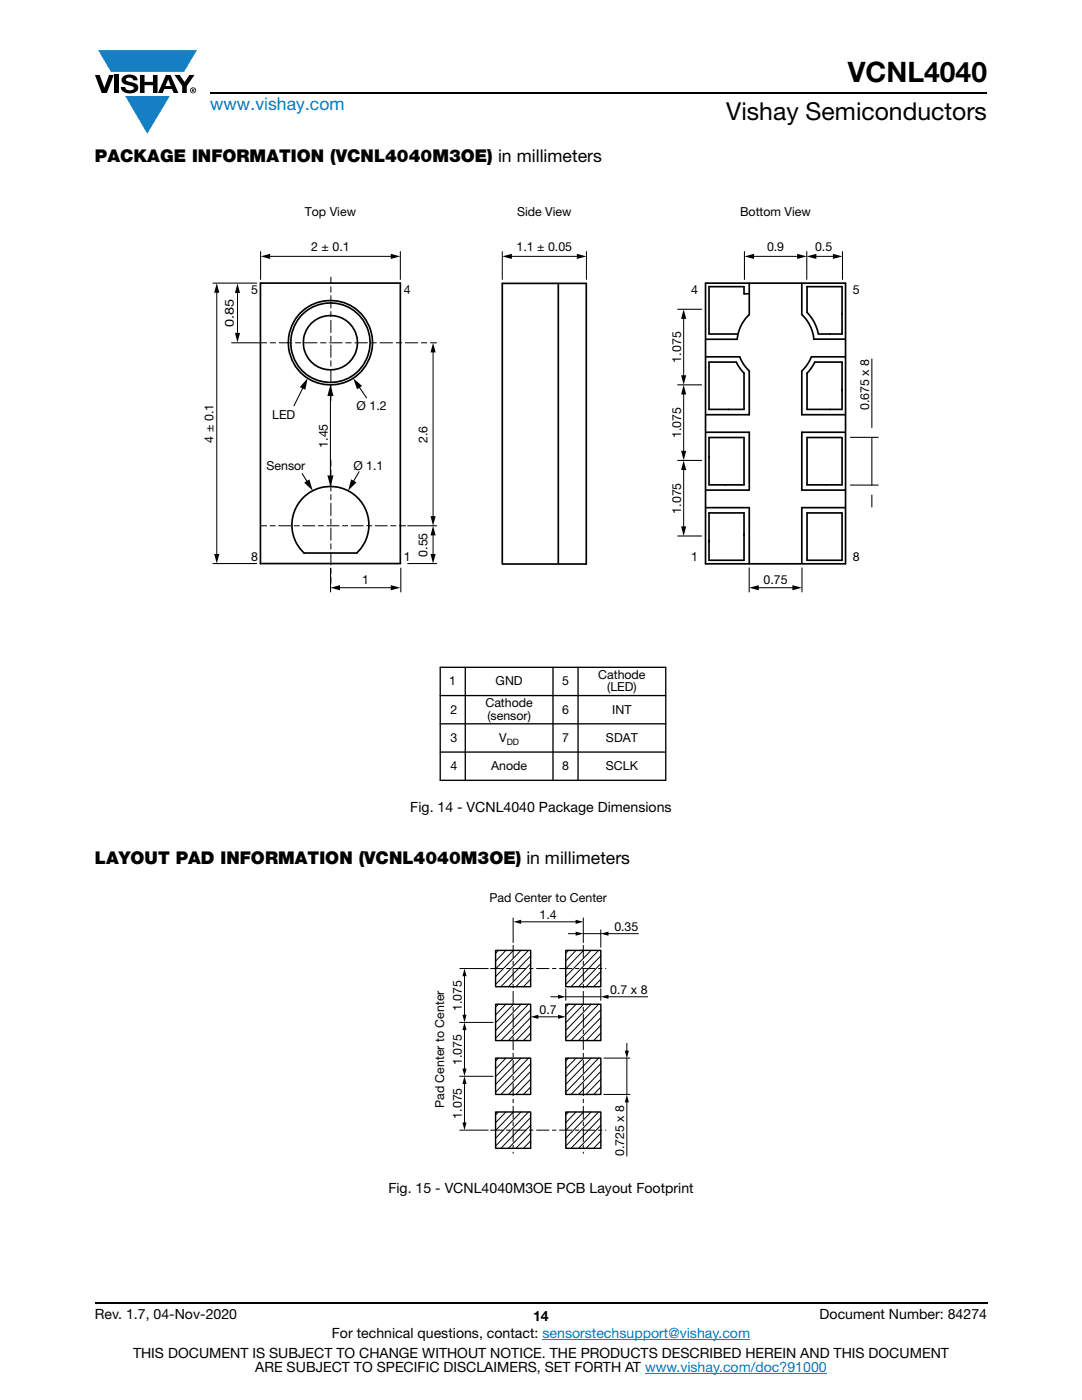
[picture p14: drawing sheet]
<svg xmlns="http://www.w3.org/2000/svg" width="216mm" height="279mm" viewBox="0 0 216 279" stroke-linecap="round" stroke-linejoin="round" font-family="sans-serif">
<defs><g id="words">
<text font-size="5.6" x="169.1" y="16.4">VCNL4040</text>
<text font-size="4.9" x="144.9" y="24">Vishay Semiconductors</text>
<text font-size="3.5" fill="#007ec4" x="42" y="21.9">www.vishay.com</text>
<g font-size="3.5">
<text x="18.9" y="32.3">PACKAGE INFORMATION (VCNL4040M3OE) in millimeters</text>
<text x="18.9" y="172.5">LAYOUT PAD INFORMATION (VCNL4040M3OE) in millimeters</text>
</g>
<g font-size="2.8">
<text x="81.9" y="162.1">Fig. 14 - VCNL4040 Package Dimensions</text>
<text x="77.5" y="238">Fig. 15 - VCNL4040M3OE PCB Layout Footprint</text>
<text x="18.9" y="263.3">Rev. 1.7, 04-Nov-2020</text>
<text x="106.4" y="263.6">14</text>
<text x="163.6" y="263.3">Document Number: 84274</text>
<text x="66.2" y="267.1">For technical questions, contact: sensorstechsupport@vishay.com</text>
<text x="26.5" y="271">THIS DOCUMENT IS SUBJECT TO CHANGE WITHOUT NOTICE. THE PRODUCTS DESCRIBED HEREIN AND THIS DOCUMENT</text>
<text x="50.9" y="273.8">ARE SUBJECT TO SPECIFIC DISCLAIMERS, SET FORTH AT www.vishay.com/doc?91000</text>
</g>
<g font-size="2.5">
<text x="60.8" y="43.1">Top View</text>
<text x="103.2" y="43.1">Side View</text>
<text x="147.7" y="43.1">Bottom View</text>
<text x="62.1" y="50.1">2 ± 0.1</text>
<text x="103.1" y="50.1">1.1 ± 0.05</text>
<text x="153" y="50.1">0.9</text>
<text x="162.6" y="50.1">0.5</text>
<text x="50.1" y="58.7">5</text>
<text x="80.6" y="58.7">4</text>
<text x="137.9" y="58.7">4</text>
<text x="170.2" y="58.7">5</text>
<text x="46.7" y="65.3" transform="rotate(-90 46.7 65.3)">0.85</text>
<text x="135.9" y="72.4" transform="rotate(-90 135.9 72.4)">1.075</text>
<text x="54.3" y="83.6">LED</text>
<text x="71.2" y="81.9">Ø 1.2</text>
<text x="173.4" y="81.9" transform="rotate(-90 173.4 81.9)">0.675 x 8</text>
<text x="42.6" y="88.3" transform="rotate(-90 42.6 88.3)">4 ± 0.1</text>
<text x="65.4" y="89.4" transform="rotate(-90 65.4 89.4)">1.45</text>
<text x="85.3" y="88.4" transform="rotate(-90 85.3 88.4)">2.6</text>
<text x="135.9" y="87.4" transform="rotate(-90 135.9 87.4)">1.075</text>
<text x="53.2" y="93.8">Sensor</text>
<text x="70.5" y="93.8">Ø 1.1</text>
<text x="135.9" y="102.5" transform="rotate(-90 135.9 102.5)">1.075</text>
<text x="50.1" y="111.9">8</text>
<text x="80.6" y="111.9">1</text>
<text x="85.3" y="111.1" transform="rotate(-90 85.3 111.1)">0.55</text>
<text x="137.9" y="111.9">1</text>
<text x="170.2" y="111.9">8</text>
<text x="72.3" y="116.5">1</text>
<text x="152.4" y="116.5">0.75</text>
<text x="89.7" y="136.8">1</text>
<text x="98.9" y="136.8">GND</text>
<text x="112.2" y="136.8">5</text>
<text x="119.4" y="135.5">Cathode</text>
<text x="89.9" y="142.4">2</text>
<text x="96.9" y="141.2">Cathode</text>
<text x="97.2" y="143.6">(sensor)</text>
<text x="112.2" y="142.4">6</text>
<text x="121.1" y="138">(LED)</text>
<text x="122.2" y="142.4">INT</text>
<text x="89.9" y="148">3</text>
<text x="99.6" y="148">V</text>
<text x="112.2" y="148">7</text>
<text x="120.9" y="148">SDAT</text>
<text x="89.9" y="153.7">4</text>
<text x="98" y="153.7">Anode</text>
<text x="112.2" y="153.7">8</text>
<text x="120.9" y="153.7">SCLK</text>
<text x="97.7" y="179.9">Pad Center to Center</text>
<text x="107.7" y="183.4">1.4</text>
<text x="122.6" y="185.8">0.35</text>
<text x="92.2" y="201.8" transform="rotate(-90 92.2 201.8)">1.075</text>
<text x="107.7" y="202.4">0.7</text>
<text x="121.8" y="198.4">0.7 x 8</text>
<text x="92.2" y="212.5" transform="rotate(-90 92.2 212.5)">1.075</text>
<text x="88.7" y="221.1" transform="rotate(-90 88.7 221.1)">Pad Center to Center</text>
<text x="92.2" y="223.3" transform="rotate(-90 92.2 223.3)">1.075</text>
<text x="124.6" y="230.7" transform="rotate(-90 124.6 230.7)">0.725 x 8</text>
</g>
<text font-size="1.8" x="101.1" y="148.7">DD</text>
</g></defs>
<g fill="#147fc3">
<path d="M19.6 10h19.7l-2.6 4.3h-1.1h-13.5z"/>
<path d="M25 19.2h8.9l-4.5 7.5z"/>
</g>
<g fill="#000">
<path d="M18.9 15h1l.9 2.5 1-2.5h.9l-1.4 3.6h-1zM22.9 15h.9v3.6h-.9zM24.6 15.3a2.1 2.1 0 0 1 2.8 .3l.1 .4h-.9a.79 .79 0 0 0-.7-.5 .79 .79 0 0 0-.8 .4l.3 .3 1 .2a1.08 1.08 0 0 1 1.2 1 1.08 1.08 0 0 1-1.1 1.2 1.73 1.73 0 0 1-2.4-1.2h.9a.96 .96 0 0 0 .8 .6 .96 .96 0 0 0 .9-.4 1.31 1.31 0 0 0-1.2-.6 1.03 1.03 0 0 1-1.1-.6 1.03 1.03 0 0 1 .2-1.1zM27.9 15h.9v1.3h1.7v-1.3h.9v3.6h-.9v-1.6h-1.7v1.6h-.9zM34.8 15h1.1l.9 1.4 1-1.4h1l-1.5 2.2v1.4h-.9v-1.4zM43.3 56.5l.5 1.9h-1.1zM47.4 56.6l.5 1.9h-1zM52 51.2l1.9-.5v1zM78 50.7l1.9 .5-1.9 .5zM100.2 51.2l1.9-.5v1zM115.1 50.7l1.9 .5-1.9 .5zM148.5 51.2l2-.5v1z"/>
<path d="M159.1 50.7l1.9 .5-1.9 .5zM161 51.2l1.9-.5v1zM166.2 50.7l1.9 .5-1.9 .5zM46.9 66.4h1l-.5 2zM61.4 75.5l-.5 2.3-1.1-.5zM65.9 76.7l.6 2.3h-1.2zM70.5 75.5l1.8 1.5-1.1 .7zM86.4 68.4l.5 1.9h-1zM136.4 61.7l.5 1.9h-1zM135.9 74.9h1l-.5 1.9zM136.4 76.8l.5 1.9h-1zM60.7 96.3l1-.6 .7 2.2z"/>
<path d="M65.3 94.9h1.2l-.6 2.3zM70.1 95.7l1 .6-1.6 1.6zM135.9 90h1l-.5 1.9zM136.4 91.9l.5 1.9h-1zM42.7 110.6h1.1l-.5 1.9zM65.9 117.3l1.9-.5v1zM78 116.8l1.9 .5-1.9 .5zM86.4 104.9l.5 1.9h-1zM85.9 110.6h1l-.5 1.9zM85.9 103h1l-.5 1.9zM135.9 105.1h1l-.5 1.9zM149.5 117.3l1.9-.5v1z"/>
<path d="M158.1 116.8l1.9 .5-1.9 .5zM92.7 193.3l.4 1.5h-.8zM102.5 184l1.5-.4v.8zM111.4 198.5l1.5 .4-1.5 .4zM114.9 183.6l1.5 .4-1.5 .4zM114.9 185.9l1.5 .4-1.5 .4zM119.9 198.9l1.5-.4v.8zM119.9 186.3l1.5-.4v.8zM92.3 202.5h.8l-.4 1.5zM92.7 204l.4 1.6h-.8zM92.3 213.3h.8l-.4 1.5zM92.7 214.8l.4 1.5h-.8z"/>
<path d="M105.9 202.9l1.5-.4v.8zM111.4 202.5l1.5 .4-1.5 .4zM124.7 209.7h.8l-.4 1.5zM125.1 218.5l.4 1.5h-.8zM92.3 224h.8l-.4 1.5z"/>
<path d="M33.6 15.9l.5 1.3h-1.1zM33.1 15l-1.6 3.6h1l.3-.8h1.5l.3 .8h1l-1.6-3.6z"/>
<path d="M38.4 17.8h.2v.2h-.2zM38.3 17.7v.7h.1v-.3l.4 .3-.2-.3 .2-.2-.1-.2z"/>
<path d="M38.1 18a.46 .46 0 0 1 .9 0 .46 .46 0 0 1-.9 0zM37.9 18a.6 .6 0 0 0 1.2 0 .6 .6 0 0 0-1.2 0z"/>
</g>
<path d="M42 18.6h155M18.9 260h178.1" fill="none" stroke="#000" stroke-width=".36"/>
<path d="M108.2 267.3h41.5M128.7 274h36.3" fill="none" stroke="#007ec4" stroke-width=".2"/>
<path d="M87.8 133.2h45v22.5h-45zM87.8 138.8h45M92.8 133.2v22.5M110.3 133.2v22.5M115.3 133.2v22.5M87.8 144.5h45M87.8 150.1h45" fill="none" stroke="#000" stroke-width=".26"/>
<g fill="none" stroke="#000" stroke-width=".34">
<path d="M52 56.5h27.9v56h-27.9zM100.2 56.6h16.8v56h-16.8zM111.4 56.6v56M140.8 56.5h27.9v56h-27.9zM149.4 58.6h-.9v-1.4h-7v9.5h5.7M149.5 56.6v6.2a7.7 7.7 0 0 0-2.4 4.9h-6.3M160 56.6v6.2a7.7 7.7 0 0 1 2.4 4.9h6.2M161 57.2h7v9.5h-4.7a8.7 8.7 0 0 0-2.3-4.4zM140.8 71.2h6.8l1 1.8 .9 1v8.8h-8.7M141.5 72.3h5.4l.7 1.1 .9 1.1v7.2h-7zM161.9 71.2h6.8M161.9 71.2l-1 1.8-.9 1v8.8h8.7"/>
<path d="M162.6 72.3h5.4v9.4h-7v-7.2l.9-1.1zM60.7 99.2a7.7 7.7 0 0 1 10.8 .3 7.7 7.7 0 0 1-.3 10.9h-10.5a7.7 7.7 0 0 1 0-11.2zM140.8 86.3h8.7v11.5h-8.7M141.5 87.3h7v9.5h-7zM168 87.3h-7v9.5h7v-9.4M168.6 86.3h-8.6v11.5h8.7M140.8 101.3h8.7v11.2M141.5 102.4h7v9.4h-7zM168 102.4h-7v9.4h7v-9.4M168.6 101.3h-8.6v11.1"/>
<circle cx="65.9" cy="68.4" r="8.4"/>
<circle cx="65.9" cy="68.4" r="7.9"/>
<circle cx="65.9" cy="68.4" r="5.4"/>
</g>
<g fill="none" stroke="#000" stroke-width=".21">
<path d="M42.5 56.5h8.7M52 50.2v5.6M79.9 50.2v5.6M148.5 50.2v5.6M161 50.2v5.6M168.1 50.2v5.6M46.2 68.4h5.8M60.6 77.1l-1.9 3.9M65.9 78.6v16.7M71.5 77l1.6 2.4M135.2 61.7h4.8M135.2 76.8h4.8"/>
<path d="M174 71.6v13.7M60.3 94.5l1.1 1.9M71.6 94.1l-1.2 2.2M135.2 91.9h4.8M169.7 96.8h5.5M169.7 87.3h5.5M174 87.3v9.5M174 98.8v2.4M42.5 112.5h8.7M66 113.4v4.7M80 113.4v4.7M81.4 112.5h5.7"/>
<path d="M81.4 104.9h5.7M135.2 107h4.8M149.5 113.3v4.8M160 113.3v4.8"/>
</g>
<g fill="none" stroke="#000" stroke-width=".2">
<path d="M43.3 58.1v52.8M47.4 58.1v8.7M53.6 51.2h24.7M66 55.3v1.3M100.2 50.2v5.6M101.8 51.2h13.7M117 50.2v5.6M150.1 51.2h9.3M162.5 51.2h4M52 68.4h1.2M66 78.7v1.2M85.9 68.4h1.2"/>
<path d="M86.4 70v33.4M136.4 63.3v11.9M136.4 78.4v11.9M66 91.8v1.3M136.4 93.5v11.9M52 104.9h1.2M66 115.2v1.2M67.5 117.3h10.8M79.7 104.9h1.2M86.4 106.5v4.4M151.1 117.3h7.4M91.8 193.3h5.6"/>
<path d="M92.7 194.5v8.3M99.5 189.7l-.6 .5M101 189.7l-2.1 2.1M102.4 183.2v4.9M102.5 189.7l-3.6 3.7M103.7 184h11.4M104 189.7l-5.1 5.2M105.5 189.7l-6.6 6.8M105.9 195.4l-1.4 1.5M105.9 190.8l-5.9 6.1M105.9 192.3l-4.4 4.6M105.9 193.9l-2.9 3"/>
<path d="M109.9 198.9h1.7M112.9 198.9h7M112.9 197.3v2.3M113.4 186.3h1.7M113.4 189.7l-.5 .5M114.9 189.7l-2 2.1M116.4 186.3h3.6M116.4 183.2v4.9M116.4 189.7l-3.5 3.7M117.9 189.7l-5 5.2M119.4 189.7l-6.5 6.8M119.9 185.6v3.4"/>
<path d="M119.9 197.3v2.3M119.9 193.9l-3 3M119.9 195.4l-1.5 1.5M119.9 190.8l-6 6.1M119.9 192.3l-4.5 4.6M121.1 186.3h6.3M121.1 198.9h8.1M91.7 204h6.7M91.7 214.8h6.7M92.7 205.3v8.2M92.7 216v8.3M99.5 200.4l-.6 .6"/>
<path d="M99.5 211.2l-.6 .6M101 200.4l-2.1 2.2M101 211.2l-2.1 2.1M102.5 200.4l-3.6 3.7M102.5 211.2l-3.6 3.7M104 200.4l-5.1 5.3M104 211.2l-5.1 5.2M105.5 200.4l-6.6 6.8M105.5 211.2l-6.6 6.8M105.9 206.2l-1.4 1.5M105.9 216.9l-1.4 1.5M105.9 201.5l-5.9 6.2"/>
<path d="M105.9 212.3l-5.9 6.1M105.9 203.1l-4.4 4.6M105.9 213.8l-4.4 4.6M105.9 204.6l-2.9 3.1M105.9 215.4l-2.9 3M107.1 202.9h4.5M113.5 200.4l-.6 .6M113.5 211.2l-.6 .6M115 200.4l-2.1 2.2M115 211.2l-2.1 2.1M116.5 200.4l-3.6 3.7M116.5 211.2l-3.6 3.7"/>
<path d="M118 200.4l-5.1 5.3M118 211.2l-5.1 5.2M119.5 200.4l-6.6 6.8M119.5 211.2l-6.6 6.8M119.9 206.2l-1.4 1.5M119.9 216.9l-1.4 1.5M119.9 201.5l-5.9 6.2M119.9 212.3l-5.9 6.1M119.9 203.1l-4.4 4.6M119.9 213.8l-4.4 4.6M119.9 204.6l-2.9 3.1M119.9 215.4l-2.9 3"/>
<path d="M120.5 211.2h5.2M120.5 218.4h5.2M125.1 208.2v1.8M125.1 211.2v7.3M125.1 219.7v11M91.8 225.5h5.6M99.5 221.9l-.6 .6M101 221.9l-2.1 2.2M102.5 221.9l-3.6 3.7M104 221.9l-5.1 5.3M105.5 221.9l-6.6 6.8M105.9 227.7l-1.4 1.5"/>
<path d="M105.9 223l-5.9 6.2M105.9 224.6l-4.4 4.6M105.9 226.1l-2.9 3.1M113.5 221.9l-.6 .6M115 221.9l-2.1 2.2M116.5 221.9l-3.6 3.7M118 221.9l-5.1 5.3M119.5 221.9l-6.6 6.8M119.9 227.7l-1.4 1.5M119.9 223l-5.9 6.2M119.9 224.6l-4.4 4.6M119.9 226.1l-2.9 3.1"/>
</g>
<path d="M53.9 68.4h1.5M66 78v-1.4M66 114.5v-1.4" fill="none" stroke="#000" stroke-width=".2" stroke-dasharray="1.1 .7"/>
<path d="M55.7 68.4h29.8M66 76.2v-19.3M66 112.7v-19.3" fill="none" stroke="#000" stroke-width=".2" stroke-dasharray="2.5 .7 1.1 .7"/>
<path d="M53.9 104.9h1.4" fill="none" stroke="#000" stroke-width=".2" stroke-dasharray="1 .7"/>
<path d="M55.6 104.9h23.8" fill="none" stroke="#000" stroke-width=".2" stroke-dasharray="2.4 .7 1 .7"/>
<path d="M97.9 193.3h23M102.4 188.7v41.5M116.4 188.7v41.5M97.9 225.5h23" fill="none" stroke="#000" stroke-width=".2" stroke-dasharray="2.5 .7 .7 .7"/>
<path d="M98.9 189.7h7v7.2h-7zM112.9 189.7h7v7.2h-7zM98.9 200.4h7v7.3h-7zM98.9 211.2h7v7.2h-7zM112.9 200.4h7v7.3h-7zM112.9 211.2h7v7.2h-7zM98.9 221.9h7v7.3h-7zM112.9 221.9h7v7.3h-7z" fill="none" stroke="#000" stroke-width=".28"/>
<use href="#words"/>
</svg>
